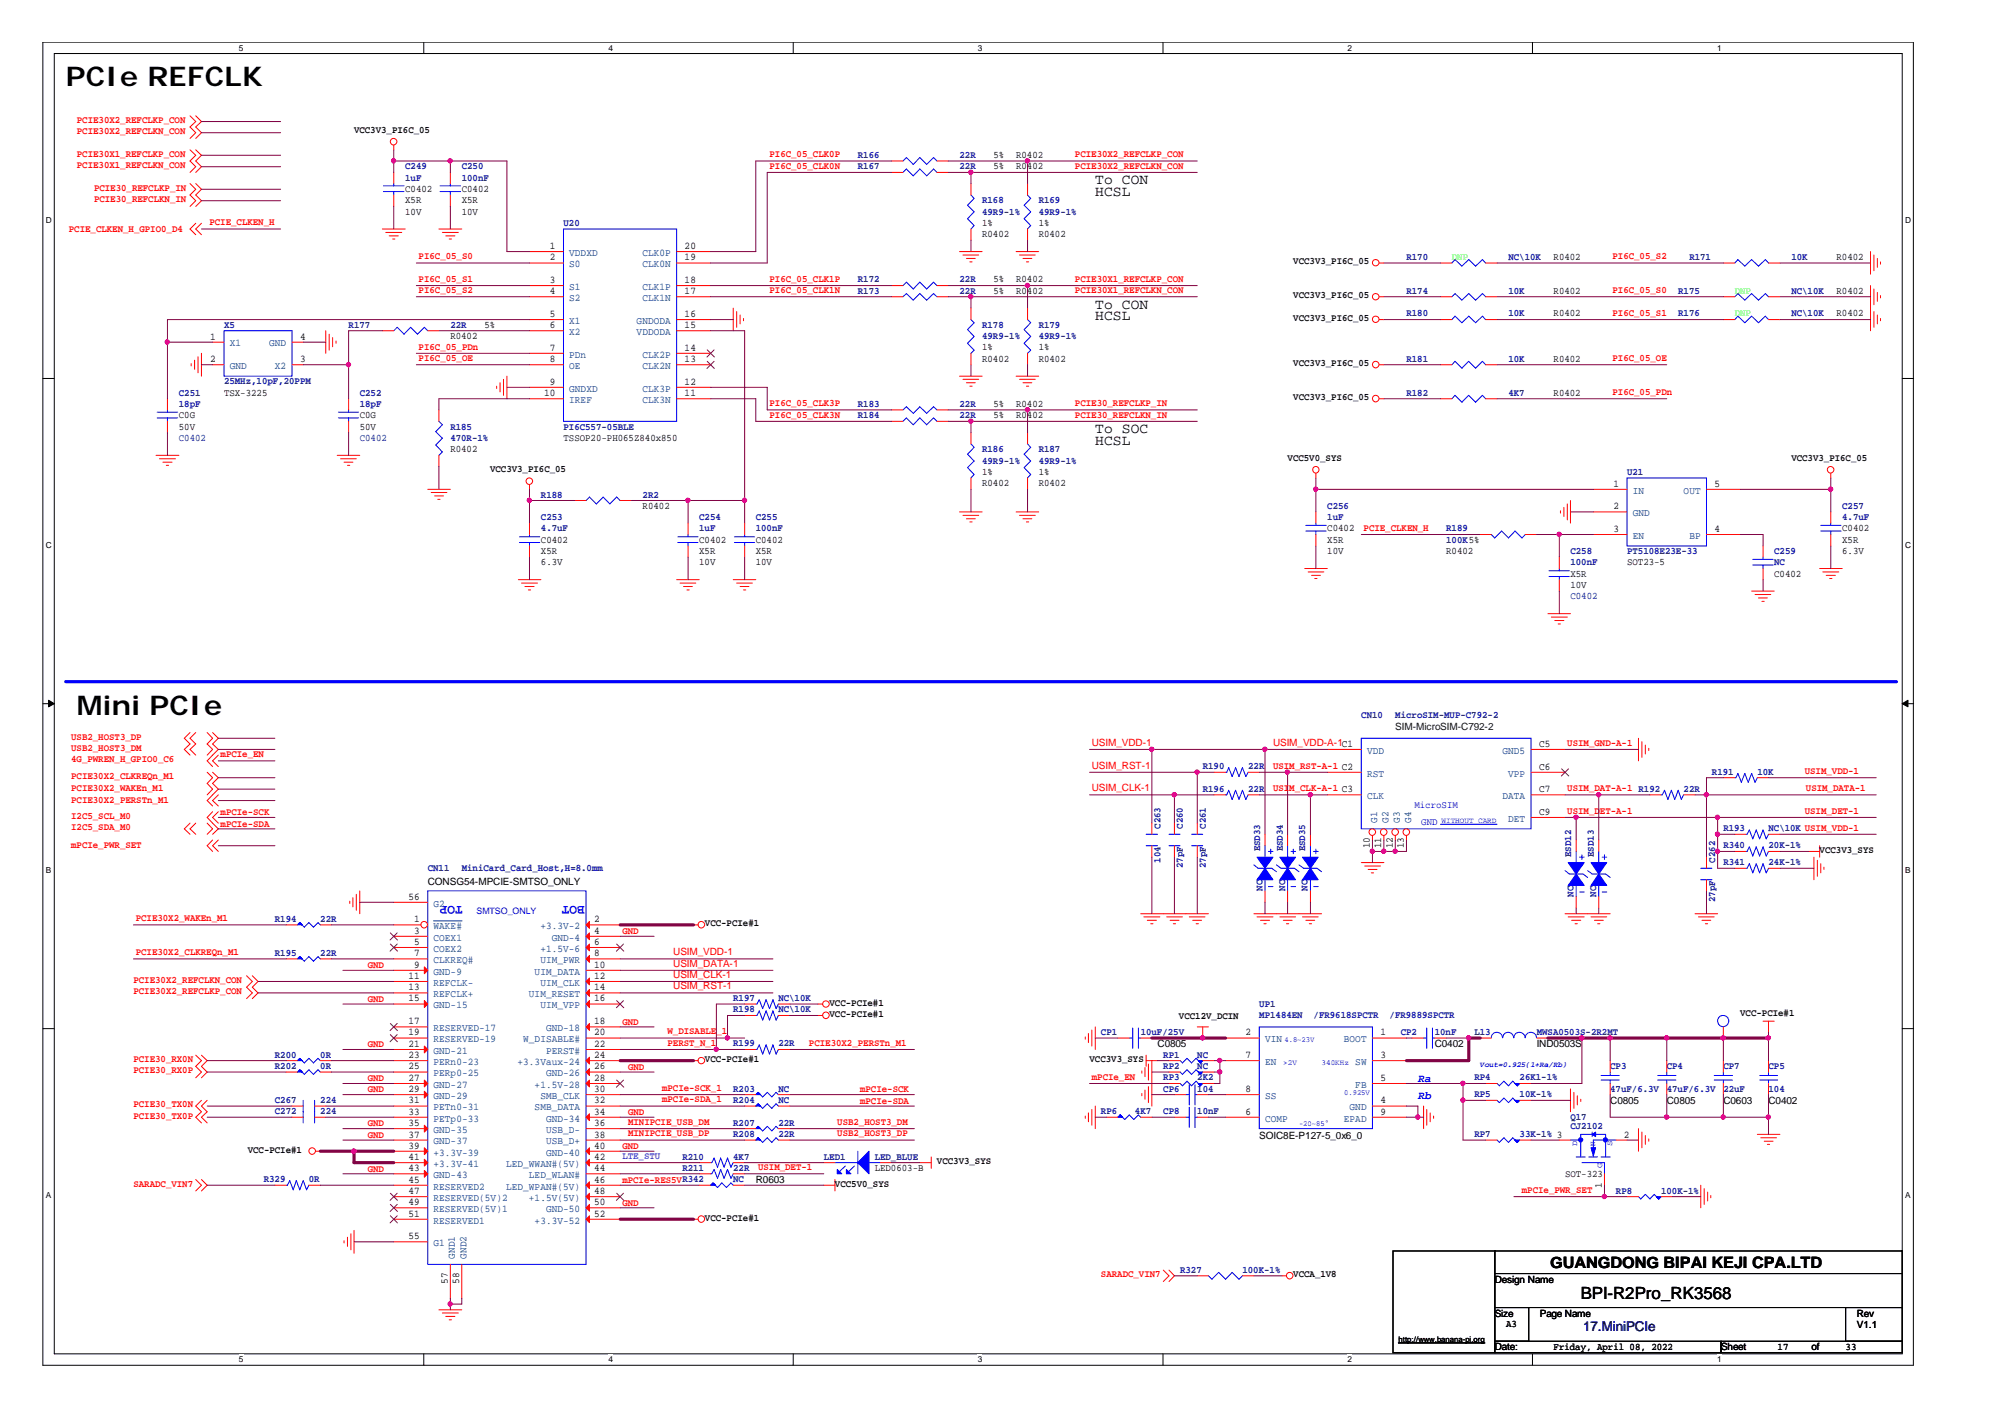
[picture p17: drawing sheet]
<svg xmlns="http://www.w3.org/2000/svg" width="297mm" height="210mm" viewBox="0 0 297 210" stroke-linecap="round" stroke-linejoin="round" font-family="sans-serif">
<defs><g id="words">
<g font-size="4">
<text x="9.7" y="12.8">PCIe REFCLK</text>
<text x="11.4" y="105.8">Mini PCIe</text>
</g>
<text font-size="2.5" x="234.2" y="192.4">BPI-R2Pro_RK3568</text>
<text font-size="2.3" x="229.7" y="187.8">GUANGDONG BIPAI KEJI CPA.LTD</text>
<g font-size="2.2">
<text x="162.3" y="29">HCSL</text>
<text x="162.3" y="27.3">To CON</text>
<text x="162.3" y="45.7">To CON</text>
<text x="162.3" y="47.4">HCSL</text>
<text x="162.3" y="65.9">HCSL</text>
<text x="162.3" y="64.2">To SOC</text>
</g>
<g font-size="2" fill="#00f">
<text x="68.6" y="134.2" transform="rotate(-180 68.6 134.2)">TOP</text>
<text x="86.7" y="134.2" transform="rotate(-180 86.7 134.2)">BOT</text>
</g>
<text font-size="2" fill="#000080" x="234.5" y="197.2">17.MiniPCIe</text>
<g font-size="1.7" fill="#00f">
<text x="210.1" y="160.2">Ra</text>
<text x="210.1" y="162.7">Rb</text>
</g>
<g font-size="1.5" fill="#f00">
<text x="11.4" y="23.3">PCIE30X1_REFCLKP_CON</text>
<text x="11.4" y="18.2">PCIE30X2_REFCLKP_CON</text>
<text x="11.4" y="19.9">PCIE30X2_REFCLKN_CON</text>
<text x="114" y="23.3">PI6C_05_CLK0P</text>
<text x="159.3" y="23.3">PCIE30X2_REFCLKP_CON</text>
<text x="11.4" y="24.9">PCIE30X1_REFCLKN_CON</text>
<text x="13.9" y="28.3">PCIE30_REFCLKP_IN</text>
<text x="13.9" y="29.9">PCIE30_REFCLKN_IN</text>
<text x="114" y="25">PI6C_05_CLK0N</text>
<text x="159.3" y="25">PCIE30X2_REFCLKN_CON</text>
<text x="10.2" y="34.3">PCIE_CLKEN_H_GPIO0_D4</text>
<text x="31" y="33.4">PCIE_CLKEN_H</text>
<text x="62" y="38.4">PI6C_05_S0</text>
<text x="62" y="41.8">PI6C_05_S1</text>
<text x="114" y="41.8">PI6C_05_CLK1P</text>
<text x="159.3" y="41.8">PCIE30X1_REFCLKP_CON</text>
<text x="238.9" y="38.4">PI6C_05_S2</text>
<text x="62" y="43.4">PI6C_05_S2</text>
<text x="114" y="43.4">PI6C_05_CLK1N</text>
<text x="159.3" y="43.4">PCIE30X1_REFCLKN_CON</text>
<text x="238.9" y="43.4">PI6C_05_S0</text>
<text x="238.9" y="46.8">PI6C_05_S1</text>
<text x="62" y="51.8">PI6C_05_PDn</text>
<text x="62" y="53.5">PI6C_05_OE</text>
<text x="238.9" y="53.5">PI6C_05_OE</text>
<text x="238.9" y="58.5">PI6C_05_PDn</text>
<text x="114" y="60.2">PI6C_05_CLK3P</text>
<text x="114" y="61.9">PI6C_05_CLK3N</text>
<text x="159.3" y="60.2">PCIE30_REFCLKP_IN</text>
<text x="159.3" y="61.9">PCIE30_REFCLKN_IN</text>
<text x="202" y="78.6">PCIE_CLKEN_H</text>
<text x="10.5" y="109.6">USB2_HOST3_DP</text>
<text x="10.5" y="111.3">USB2_HOST3_DM</text>
<text x="10.5" y="112.9">4G_PWREN_H_GPIO0_C6</text>
<text x="32.7" y="112.2">mPCIe_EN</text>
<text x="161.8" y="113.8">USIM_RST-1</text>
<text x="161.8" y="110.5">USIM_VDD-1</text>
<text x="188.6" y="110.5">USIM_VDD-A-1C1</text>
<text x="188.6" y="113.8">USIM_RST-A-1 C2</text>
<text x="232.2" y="110.5">USIM_GND-A-1</text>
<text x="10.5" y="115.5">PCIE30X2_CLKREQn_M1</text>
<text x="10.5" y="117.1">PCIE30X2_WAKEn_M1</text>
<text x="10.5" y="119">PCIE30X2_PERSTn_M1</text>
<text x="161.8" y="117.2">USIM_CLK-1</text>
<text x="188.6" y="117.2">USIM_CLK-A-1 C3</text>
<text x="232.2" y="117.2">USIM_DAT-A-1 R192</text>
<text x="267.4" y="114.7">USIM_VDD-1</text>
<text x="267.5" y="117.2">USIM_DATA-1</text>
<text x="10.5" y="123">I2C5_SDA_M0</text>
<text x="10.5" y="121.3">I2C5_SCL_M0</text>
<text x="10.5" y="125.7">mPCIe_PWR_SET</text>
<text x="32.7" y="120.7">mPCIe-SCK</text>
<text x="32.7" y="122.4">mPCIe-SDA</text>
<text x="232.2" y="120.5">USIM_DET-A-1</text>
<text x="267.4" y="120.5">USIM_DET-1</text>
<text x="20.1" y="136.5">PCIE30X2_WAKEn_M1</text>
<text x="20.1" y="141.5">PCIE30X2_CLKREQn_M1</text>
<text x="54.5" y="143.4">GND</text>
<text x="92.2" y="138.4">GND</text>
<text x="99.7" y="141.5">USIM_VDD-1</text>
<text x="99.7" y="143.2">USIM_DATA-1</text>
<text x="19.8" y="147.3">PCIE30X2_REFCLKP_CON</text>
<text x="19.8" y="145.6">PCIE30X2_REFCLKN_CON</text>
<text x="54.5" y="148.4">GND</text>
<text x="99.7" y="144.8">USIM_CLK-1</text>
<text x="99.7" y="146.5">USIM_RST-1</text>
<text x="54.5" y="155.1">GND</text>
<text x="92.2" y="151.8">GND</text>
<text x="98.9" y="153.2">W_DISABLE_1</text>
<text x="98.9" y="154.9">PERST_N_1</text>
<text x="119.8" y="154.9">PCIE30X2_PERSTn_M1</text>
<text x="19.8" y="159">PCIE30_RX0P</text>
<text x="19.8" y="157.4">PCIE30_RX0N</text>
<text x="54.5" y="160.2">GND</text>
<text x="54.5" y="161.8">GND</text>
<text x="93" y="158.5">GND</text>
<text x="98.1" y="161.6">mPCIe-SCK_1</text>
<text x="127.4" y="161.8">mPCIe-SCK</text>
<text x="161.8" y="159.9">mPCIe_EN</text>
<text x="19.8" y="165.7">PCIE30_TX0P</text>
<text x="19.8" y="164.1">PCIE30_TX0N</text>
<text x="54.5" y="166.8">GND</text>
<text x="93" y="165.2">GND</text>
<text x="93" y="166.6">MINIPCIE_USB_DM</text>
<text x="98.1" y="163.3">mPCIe-SDA_1</text>
<text x="124" y="166.6">USB2_HOST3_DM</text>
<text x="127.4" y="163.5">mPCIe-SDA</text>
<text x="54.5" y="168.5">GND</text>
<text x="54.5" y="173.5">GND</text>
<text x="92.2" y="170.2">GND</text>
<text x="93" y="168.3">MINIPCIE_USB_DP</text>
<text x="112.3" y="173.3">USIM_DET-1</text>
<text x="124" y="168.3">USB2_HOST3_DP</text>
<text x="19.8" y="175.8">SARADC_VIN7</text>
<text x="92.2" y="178.6">GND</text>
<text x="92.2" y="175.2">mPCIe-RES5VR342</text>
<text x="225.5" y="176.7">mPCIe_PWR_SET</text>
<text x="163.1" y="189.2">SARADC_VIN7</text>
</g>
<g font-size="1.5">
<text x="52.5" y="19.7">VCC3V3_PI6C_05</text>
<text x="147.2" y="23.4">5%</text>
<text x="150.5" y="23.4">R0402</text>
<text x="60" y="28.4">C0402</text>
<text x="68.4" y="28.4">C0402</text>
<text x="147.2" y="25.1">5%</text>
<text x="150.5" y="25.1">R0402</text>
<text x="60" y="30.1">X5R</text>
<text x="60" y="31.8">10V</text>
<text x="68.4" y="30.1">X5R</text>
<text x="68.4" y="31.8">10V</text>
<text x="145.5" y="35.2">R0402</text>
<text x="145.5" y="33.5">1%</text>
<text x="153.9" y="35.2">R0402</text>
<text x="153.9" y="33.5">1%</text>
<text x="81.4" y="36.9">1</text>
<text x="81.4" y="38.6">2</text>
<text x="81.4" y="41.9">3</text>
<text x="101.4" y="41.9">18</text>
<text x="101.4" y="38.6">19</text>
<text x="101.4" y="36.9">20</text>
<text x="147.2" y="41.8">5%</text>
<text x="150.5" y="41.8">R0402</text>
<text x="191.6" y="39.2">VCC3V3_PI6C_05</text>
<text x="230.2" y="38.5">R0402</text>
<text x="272.1" y="38.5">R0402</text>
<text x="81.4" y="43.6">4</text>
<text x="81.4" y="47">5</text>
<text x="101.4" y="47">16</text>
<text x="101.4" y="43.6">17</text>
<text x="147.2" y="43.5">5%</text>
<text x="150.5" y="43.5">R0402</text>
<text x="191.6" y="44.2">VCC3V3_PI6C_05</text>
<text x="191.6" y="47.6">VCC3V3_PI6C_05</text>
<text x="230.2" y="46.9">R0402</text>
<text x="230.2" y="43.5">R0402</text>
<text x="272.1" y="43.5">R0402</text>
<text x="272.1" y="46.9">R0402</text>
<text x="31.2" y="50.3">1</text>
<text x="31.2" y="53.7">2</text>
<text x="44.4" y="53.7">3</text>
<text x="44.4" y="50.3">4</text>
<text x="66.7" y="50.2">R0402</text>
<text x="71.8" y="48.6">5%</text>
<text x="81.4" y="48.6">6</text>
<text x="81.4" y="52">7</text>
<text x="81.4" y="53.7">8</text>
<text x="101.4" y="53.7">13</text>
<text x="101.4" y="52">14</text>
<text x="101.4" y="48.6">15</text>
<text x="145.5" y="53.6">R0402</text>
<text x="145.5" y="51.9">1%</text>
<text x="153.9" y="53.6">R0402</text>
<text x="153.9" y="51.9">1%</text>
<text x="230.2" y="53.6">R0402</text>
<text x="33.2" y="58.6">TSX-3225</text>
<text x="80.6" y="58.7">10</text>
<text x="81.4" y="57">9</text>
<text x="101.4" y="58.7">11</text>
<text x="101.4" y="57">12</text>
<text x="191.6" y="54.2">VCC3V3_PI6C_05</text>
<text x="191.6" y="59.3">VCC3V3_PI6C_05</text>
<text x="230.2" y="58.6">R0402</text>
<text x="26.5" y="61.9">C0G</text>
<text x="26.5" y="63.6">50V</text>
<text x="53.3" y="61.9">C0G</text>
<text x="53.3" y="63.6">50V</text>
<text x="83.5" y="65.3">TSSOP20-PH065Z840x850</text>
<text x="147.2" y="61.9">5%</text>
<text x="147.2" y="60.3">5%</text>
<text x="150.5" y="61.9">R0402</text>
<text x="150.5" y="60.3">R0402</text>
<text x="66.7" y="67">R0402</text>
<text x="72.6" y="70">VCC3V3_PI6C_05</text>
<text x="145.5" y="70.3">1%</text>
<text x="153.9" y="70.3">1%</text>
<text x="190.8" y="68.3">VCC5V0_SYS</text>
<text x="265.4" y="68.3">VCC3V3_PI6C_05</text>
<text x="95.2" y="75.4">R0402</text>
<text x="145.5" y="72">R0402</text>
<text x="153.9" y="72">R0402</text>
<text x="239" y="72.1">1</text>
<text x="239" y="75.5">2</text>
<text x="254" y="72.1">5</text>
<text x="80.1" y="80.4">C0402</text>
<text x="80.1" y="82.1">X5R</text>
<text x="80.1" y="83.7">6.3V</text>
<text x="103.6" y="80.4">C0402</text>
<text x="103.6" y="82.1">X5R</text>
<text x="103.6" y="83.7">10V</text>
<text x="112" y="80.4">C0402</text>
<text x="112" y="82.1">X5R</text>
<text x="112" y="83.7">10V</text>
<text x="196.6" y="78.7">C0402</text>
<text x="196.6" y="80.4">X5R</text>
<text x="196.6" y="82.1">10V</text>
<text x="214.2" y="82.1">R0402</text>
<text x="239" y="78.8">3</text>
<text x="241" y="83.7">SOT23-5</text>
<text x="254" y="78.8">4</text>
<text x="272.9" y="78.7">C0402</text>
<text x="272.9" y="80.4">X5R</text>
<text x="272.9" y="82.1">6.3V</text>
<text x="232.7" y="85.4">X5R</text>
<text x="232.7" y="87.1">10V</text>
<text x="262.8" y="85.4">C0402</text>
<text x="228" y="110.6">C5</text>
<text x="228" y="114">C6</text>
<text x="228" y="117.4">C7</text>
<text x="202.9" y="125.7" transform="rotate(-90 202.9 125.7)">10</text>
<text x="204.6" y="125.7" transform="rotate(-90 204.6 125.7)">11</text>
<text x="206.3" y="125.7" transform="rotate(-90 206.3 125.7)">12</text>
<text x="208" y="125.7" transform="rotate(-90 208 125.7)">13</text>
<text x="228" y="120.7">C9</text>
<text x="63.4" y="131.2">CONSG54-MPCIE-SMTSO_ONLY</text>
<text x="269.6" y="126.3">VCC3V3_SYS</text>
<text x="60.5" y="133.3">56</text>
<text x="61.3" y="136.6">1</text>
<text x="88" y="136.6">2</text>
<text x="104.4" y="137.2">VCC-PCIe#1</text>
<text x="61.3" y="143.4">9</text>
<text x="61.3" y="141.7">7</text>
<text x="61.3" y="138.3">3</text>
<text x="61.3" y="140">5</text>
<text x="88" y="140">6</text>
<text x="88" y="141.7">8</text>
<text x="88" y="138.3">4</text>
<text x="88" y="143.4">10</text>
<text x="60.5" y="145">11</text>
<text x="60.5" y="148.4">15</text>
<text x="60.5" y="146.7">13</text>
<text x="88" y="145">12</text>
<text x="88" y="146.7">14</text>
<text x="88" y="148.4">16</text>
<text x="122.9" y="149">VCC-PCIe#1</text>
<text x="60.5" y="151.7">17</text>
<text x="60.5" y="153.4">19</text>
<text x="60.5" y="155.1">21</text>
<text x="88" y="153.4">20</text>
<text x="88" y="151.7">18</text>
<text x="88" y="155.1">22</text>
<text x="122.9" y="150.6">VCC-PCIe#1</text>
<text x="171.5" y="155.1">C0805</text>
<text x="174.7" y="151">VCC12V_DCIN</text>
<text x="184.5" y="153.4">2</text>
<text x="204.5" y="153.4">1</text>
<text x="212.6" y="155.1">C0402</text>
<text x="227.7" y="155.1">IND0503S</text>
<text x="257.8" y="150.5">VCC-PCIe#1</text>
<text x="60.5" y="156.7">23</text>
<text x="60.5" y="160.1">27</text>
<text x="60.5" y="161.8">29</text>
<text x="60.5" y="158.4">25</text>
<text x="88" y="160.1">28</text>
<text x="88" y="156.7">24</text>
<text x="88" y="161.8">30</text>
<text x="88" y="158.4">26</text>
<text x="104.4" y="157.4">VCC-PCIe#1</text>
<text x="161.4" y="157.4">VCC3V3_SYS</text>
<text x="184.5" y="156.7">7</text>
<text x="184.5" y="161.8">8</text>
<text x="204.5" y="156.7">3</text>
<text x="204.5" y="160.1">5</text>
<text x="60.5" y="166.8">35</text>
<text x="60.5" y="163.5">31</text>
<text x="60.5" y="165.1">33</text>
<text x="88" y="166.8">36</text>
<text x="88" y="163.5">32</text>
<text x="88" y="165.1">34</text>
<text x="184.5" y="165.1">6</text>
<text x="204.5" y="163.5">4</text>
<text x="204.5" y="165.1">9</text>
<text x="238.5" y="163.5">C0805</text>
<text x="246.9" y="163.5">C0805</text>
<text x="255.3" y="163.5">C0603</text>
<text x="262" y="163.5">C0402</text>
<text x="36.7" y="170.7">VCC-PCIe#1</text>
<text x="60.5" y="168.5">37</text>
<text x="60.5" y="170.2">39</text>
<text x="60.5" y="171.8">41</text>
<text x="60.5" y="173.5">43</text>
<text x="88" y="171.8">42</text>
<text x="88" y="170.2">40</text>
<text x="88" y="168.5">38</text>
<text x="88" y="173.5">44</text>
<text x="129.6" y="173.5">LED0603-B</text>
<text x="138.8" y="172.4">VCC3V3_SYS</text>
<text x="186.6" y="168.7">SOIC8E-P127-5_0x6_0</text>
<text x="240.6" y="168.5">2</text>
<text x="60.5" y="175.2">45</text>
<text x="60.5" y="176.9">47</text>
<text x="60.5" y="178.5">49</text>
<text x="88" y="176.9">48</text>
<text x="88" y="178.5">50</text>
<text x="88" y="175.2">46</text>
<text x="112" y="175.2">R0603</text>
<text x="123.7" y="175.8">VCC5V0_SYS</text>
<text x="231.9" y="174.3">SOT-323</text>
<text x="237.3" y="175.9" transform="rotate(-90 237.3 175.9)">1</text>
<text x="60.5" y="180.2">51</text>
<text x="60.5" y="183.6">55</text>
<text x="88" y="180.2">52</text>
<text x="104.4" y="180.8">VCC-PCIe#1</text>
<text x="66.3" y="190.2" transform="rotate(-90 66.3 190.2)">57</text>
<text x="68" y="190.2" transform="rotate(-90 68 190.2)">58</text>
<text x="191.6" y="189.2">VCCA_1V8</text>
<text x="221.4" y="190">Design Name</text>
<text x="221.4" y="195">Size</text>
<text x="223.1" y="196.6">A3</text>
<text x="228.1" y="195">Page Name</text>
<text x="275.1" y="195">Rev</text>
<text x="275.1" y="196.7">V1.1</text>
<text x="221.4" y="200">Date:</text>
<text x="230.2" y="199.9">Friday, April 08, 2022</text>
<text x="255" y="200">Sheet</text>
<text x="263.4" y="199.9">17</text>
<text x="268.4" y="200">of</text>
<text x="273.4" y="199.9">33</text>
</g>
<g font-size="1.5" fill="#000080">
<text x="127.1" y="23.4">R166</text>
<text x="142.2" y="23.4">22R</text>
<text x="60" y="25.1">C249</text>
<text x="60" y="26.8">1uF</text>
<text x="68.4" y="25.1">C250</text>
<text x="68.4" y="26.8">100nF</text>
<text x="127.1" y="25.1">R167</text>
<text x="142.2" y="25.1">22R</text>
<text x="83.5" y="33.5">U20</text>
<text x="145.5" y="30.1">R168</text>
<text x="145.5" y="31.8">49R9-1%</text>
<text x="153.9" y="30.1">R169</text>
<text x="153.9" y="31.8">49R9-1%</text>
<text x="127.1" y="41.8">R172</text>
<text x="142.2" y="41.8">22R</text>
<text x="208.4" y="38.5">R170</text>
<text x="223.5" y="38.5">NC\10K</text>
<text x="250.3" y="38.5">R171</text>
<text x="265.4" y="38.5">10K</text>
<text x="127.1" y="43.5">R173</text>
<text x="142.2" y="43.5">22R</text>
<text x="208.4" y="46.9">R180</text>
<text x="208.4" y="43.5">R174</text>
<text x="223.5" y="46.9">10K</text>
<text x="223.5" y="43.5">10K</text>
<text x="248.6" y="43.5">R175</text>
<text x="248.6" y="46.9">R176</text>
<text x="265.4" y="43.5">NC\10K</text>
<text x="265.4" y="46.9">NC\10K</text>
<text x="33.2" y="48.6">X5</text>
<text x="51.6" y="48.6">R177</text>
<text x="66.7" y="48.6">22R</text>
<text x="145.5" y="48.6">R178</text>
<text x="145.5" y="50.2">49R9-1%</text>
<text x="153.9" y="48.6">R179</text>
<text x="153.9" y="50.2">49R9-1%</text>
<text x="208.4" y="53.6">R181</text>
<text x="223.5" y="53.6">10K</text>
<text x="26.5" y="58.6">C251</text>
<text x="33.2" y="57">25MHz,10pF,20PPM</text>
<text x="53.3" y="58.6">C252</text>
<text x="208.4" y="58.6">R182</text>
<text x="223.5" y="58.6">4K7</text>
<text x="26.5" y="60.3">18pF</text>
<text x="26.5" y="65.3">C0402</text>
<text x="53.3" y="60.3">18pF</text>
<text x="53.3" y="65.3">C0402</text>
<text x="66.7" y="63.6">R185</text>
<text x="66.7" y="65.3">470R-1%</text>
<text x="83.5" y="63.6">PI6C557-05BLE</text>
<text x="127.1" y="61.9">R184</text>
<text x="127.1" y="60.3">R183</text>
<text x="142.2" y="61.9">22R</text>
<text x="142.2" y="60.3">22R</text>
<text x="145.5" y="67">R186</text>
<text x="145.5" y="68.7">49R9-1%</text>
<text x="153.9" y="67">R187</text>
<text x="153.9" y="68.7">49R9-1%</text>
<text x="241" y="70.3">U21</text>
<text x="80.1" y="77.1">C253</text>
<text x="80.1" y="73.7">R188</text>
<text x="95.2" y="73.7">2R2</text>
<text x="103.6" y="77.1">C254</text>
<text x="112" y="77.1">C255</text>
<text x="196.6" y="75.4">C256</text>
<text x="196.6" y="77.1">1uF</text>
<text x="272.9" y="75.4">C257</text>
<text x="272.9" y="77.1">4.7uF</text>
<text x="80.1" y="78.7">4.7uF</text>
<text x="103.6" y="78.7">1uF</text>
<text x="112" y="78.7">100nF</text>
<text x="214.2" y="78.7">R189</text>
<text x="214.2" y="80.4">100K5%</text>
<text x="232.7" y="82.1">C258</text>
<text x="232.7" y="83.7">100nF</text>
<text x="241" y="82.1">PT5108E23E-33</text>
<text x="262.8" y="82.1">C259</text>
<text x="262.8" y="83.7">NC</text>
<text x="232.7" y="88.8">C0402</text>
<text x="201.7" y="106.4">CN10</text>
<text x="206.7" y="106.4">MicroSIM-MUP-C792-2</text>
<text x="178.2" y="113.9">R190</text>
<text x="184.9" y="113.9">22R</text>
<text x="178.2" y="117.3">R196</text>
<text x="184.9" y="117.3">22R</text>
<text x="249.4" y="117.3">22R</text>
<text x="253.6" y="114.8">R191</text>
<text x="260.3" y="114.8">10K</text>
<text x="171.9" y="122.8" transform="rotate(-90 171.9 122.8)">C263</text>
<text x="175.3" y="122.8" transform="rotate(-90 175.3 122.8)">C260</text>
<text x="178.6" y="122.8" transform="rotate(-90 178.6 122.8)">C261</text>
<text x="255.3" y="123.2">R193</text>
<text x="255.3" y="125.7">R340</text>
<text x="262" y="123.2">NC\10K USIM_VDD-1</text>
<text x="262" y="125.7">20K-1%</text>
<text x="63.4" y="129">CN11</text>
<text x="68.4" y="129">MiniCard_Card_Host,H=8.0mm</text>
<text x="171.9" y="127.8" transform="rotate(-90 171.9 127.8)">104</text>
<text x="175.3" y="128.6" transform="rotate(-90 175.3 128.6)">27pF</text>
<text x="178.6" y="128.6" transform="rotate(-90 178.6 128.6)">27pF</text>
<text x="186.7" y="126.1" transform="rotate(-90 186.7 126.1)">ESD33</text>
<text x="187" y="132" transform="rotate(-90 187 132)">NC</text>
<text x="190" y="126.1" transform="rotate(-90 190 126.1)">ESD34</text>
<text x="190.4" y="132" transform="rotate(-90 190.4 132)">NC</text>
<text x="193.4" y="126.1" transform="rotate(-90 193.4 126.1)">ESD35</text>
<text x="193.7" y="132" transform="rotate(-90 193.7 132)">NC</text>
<text x="232.8" y="127" transform="rotate(-90 232.8 127)">ESD12</text>
<text x="236.1" y="127" transform="rotate(-90 236.1 127)">ESD13</text>
<text x="254.1" y="127.8" transform="rotate(-90 254.1 127.8)">C262</text>
<text x="255.3" y="128.2">R341</text>
<text x="262" y="128.2">24K-1%</text>
<text x="40.7" y="136.6">R194</text>
<text x="47.5" y="136.6">22R</text>
<text x="233.1" y="132.8" transform="rotate(-90 233.1 132.8)">NC</text>
<text x="236.5" y="132.8" transform="rotate(-90 236.5 132.8)">NC</text>
<text x="254.1" y="133.7" transform="rotate(-90 254.1 133.7)">27pF</text>
<text x="40.7" y="141.6">R195</text>
<text x="47.5" y="141.6">22R</text>
<text x="108.6" y="148.3">R197</text>
<text x="108.6" y="150">R198</text>
<text x="115.3" y="148.3">NC\10K</text>
<text x="115.3" y="150">NC\10K</text>
<text x="186.6" y="149.2">UP1</text>
<text x="108.6" y="155">R199</text>
<text x="115.3" y="155">22R</text>
<text x="163.1" y="153.3">CP1</text>
<text x="169" y="153.3">10uF/25V</text>
<text x="186.6" y="150.8">MP1484EN</text>
<text x="194.6" y="150.8">/FR9618SPCTR</text>
<text x="205.9" y="150.8">/FR9889SPCTR</text>
<text x="207.5" y="153.3">CP2</text>
<text x="212.6" y="153.3">10nF</text>
<text x="218.4" y="153.3">L13</text>
<text x="227.7" y="153.3">MWSA0503S-2R2MT</text>
<text x="40.7" y="156.7">R200</text>
<text x="40.7" y="158.3">R202</text>
<text x="47.5" y="156.7">0R</text>
<text x="47.5" y="158.3">0R</text>
<text x="108.6" y="161.7">R203</text>
<text x="115.3" y="161.7">NC</text>
<text x="172.3" y="158.3">RP2</text>
<text x="172.3" y="161.7">CP6</text>
<text x="172.3" y="156.7">RP1</text>
<text x="172.3" y="160">RP3</text>
<text x="177.4" y="158.3">NC</text>
<text x="177.4" y="161.7">104</text>
<text x="177.4" y="156.7">NC</text>
<text x="177.4" y="160">2K2</text>
<text x="218.4" y="160">RP4</text>
<text x="225.1" y="160">26K1-1%</text>
<text x="238.5" y="158.3">CP3</text>
<text x="238.5" y="161.7">47uF/6.3V</text>
<text x="246.9" y="158.3">CP4</text>
<text x="246.9" y="161.7">47uF/6.3V</text>
<text x="255.3" y="158.3">CP7</text>
<text x="255.3" y="161.7">22uF</text>
<text x="262" y="158.3">CP5</text>
<text x="262" y="161.7">104</text>
<text x="40.7" y="165.1">C272</text>
<text x="40.7" y="163.4">C267</text>
<text x="47.5" y="165.1">224</text>
<text x="47.5" y="163.4">224</text>
<text x="108.6" y="166.7">R207</text>
<text x="108.6" y="163.4">R204</text>
<text x="115.3" y="166.7">22R</text>
<text x="115.3" y="163.4">NC</text>
<text x="163.1" y="165.1">RP6</text>
<text x="168.1" y="165.1">4K7</text>
<text x="172.3" y="165.1">CP8</text>
<text x="177.4" y="165.1">10nF</text>
<text x="218.4" y="162.5">RP5</text>
<text x="225.1" y="162.5">10K-1%</text>
<text x="232.7" y="165.9">Q17</text>
<text x="232.7" y="167.2">CJ2102</text>
<text x="101.1" y="171.8">R210</text>
<text x="101.1" y="173.5">R211</text>
<text x="108.6" y="168.4">R208</text>
<text x="108.6" y="171.8">4K7</text>
<text x="108.6" y="173.5">22R</text>
<text x="115.3" y="168.4">22R</text>
<text x="122" y="171.8">LED1</text>
<text x="129.6" y="171.8">LED_BLUE</text>
<text x="218.4" y="168.4">RP7</text>
<text x="225.1" y="168.4">33K-1% 3</text>
<text x="39.1" y="175.1">R329</text>
<text x="45.8" y="175.1">0R</text>
<text x="108.6" y="175.1">NC</text>
<text x="239.4" y="176.8">RP8</text>
<text x="246.1" y="176.8">100K-1%</text>
<text x="174.8" y="188.5">R327</text>
<text x="184.1" y="188.5">100K-1%</text>
</g>
<g font-size="1.5" fill="#004080">
<text x="84.3" y="37.9">VDDXD</text>
<text x="84.3" y="39.6">S0</text>
<text x="95.2" y="39.6">CLK0N</text>
<text x="95.2" y="37.9">CLK0P</text>
<text x="84.3" y="42.9">S1</text>
<text x="84.3" y="44.6">S2</text>
<text x="84.3" y="48">X1</text>
<text x="94.3" y="48">GNDODA</text>
<text x="95.2" y="44.6">CLK1N</text>
<text x="95.2" y="42.9">CLK1P</text>
<text x="34" y="51.3">X1</text>
<text x="39.9" y="51.3">GND</text>
<text x="84.3" y="49.6">X2</text>
<text x="84.3" y="53">PDn</text>
<text x="94.3" y="49.6">VDDODA</text>
<text x="95.2" y="53">CLK2P</text>
<text x="34" y="54.7">GND</text>
<text x="40.7" y="54.7">X2</text>
<text x="84.3" y="54.7">OE</text>
<text x="84.3" y="58">GNDXD</text>
<text x="84.3" y="59.7">IREF</text>
<text x="95.2" y="59.7">CLK3N</text>
<text x="95.2" y="58">CLK3P</text>
<text x="95.2" y="54.7">CLK2N</text>
<text x="241.9" y="73.1">IN</text>
<text x="241.9" y="76.5">GND</text>
<text x="249.4" y="73.1">OUT</text>
<text x="241.9" y="79.8">EN</text>
<text x="250.3" y="79.8">BP</text>
<text x="202.5" y="111.6">VDD</text>
<text x="222.6" y="111.6">GND5</text>
<text x="202.5" y="115">RST</text>
<text x="202.5" y="118.4">CLK</text>
<text x="222.6" y="118.4">DATA</text>
<text x="223.4" y="115">VPP</text>
<text x="204" y="121.9" transform="rotate(-90 204 121.9)">G1</text>
<text x="205.7" y="121.9" transform="rotate(-90 205.7 121.9)">G2</text>
<text x="207.4" y="121.9" transform="rotate(-90 207.4 121.9)">G3</text>
<text x="209" y="121.9" transform="rotate(-90 209 121.9)">G4</text>
<text x="223.4" y="121.7">DET</text>
<text x="64.2" y="137.6">WAKE#</text>
<text x="64.2" y="134.3">G2</text>
<text x="80.1" y="137.6">+3.3V-2</text>
<text x="64.2" y="142.7">CLKREQ#</text>
<text x="64.2" y="139.3">COEX1</text>
<text x="64.2" y="141">COEX2</text>
<text x="80.1" y="141">+1.5V-6</text>
<text x="80.1" y="142.7">UIM_PWR</text>
<text x="81.7" y="139.3">GND-4</text>
<text x="64.2" y="146">REFCLK-</text>
<text x="64.2" y="144.4">GND-9</text>
<text x="64.2" y="149.4">GND-15</text>
<text x="64.2" y="147.7">REFCLK+</text>
<text x="78.4" y="147.7">UIM_RESET</text>
<text x="79.2" y="144.4">UIM_DATA</text>
<text x="80.1" y="146">UIM_CLK</text>
<text x="80.1" y="149.4">UIM_VPP</text>
<text x="64.2" y="152.8">RESERVED-17</text>
<text x="64.2" y="154.4">RESERVED-19</text>
<text x="77.5" y="154.4">W_DISABLE#</text>
<text x="80.9" y="152.8">GND-18</text>
<text x="187.4" y="154.4">VIN</text>
<text x="199.1" y="154.4">BOOT</text>
<text x="64.2" y="156.1">GND-21</text>
<text x="64.2" y="157.7">PERn0-23</text>
<text x="64.2" y="161.1">GND-27</text>
<text x="64.2" y="159.4">PERp0-25</text>
<text x="76.7" y="157.7">+3.3Vaux-24</text>
<text x="79.2" y="161.1">+1.5V-28</text>
<text x="80.9" y="156.1">PERST#</text>
<text x="80.9" y="159.4">GND-26</text>
<text x="187.4" y="157.7">EN</text>
<text x="200.8" y="157.7">SW</text>
<text x="200.8" y="161.1">FB</text>
<text x="64.2" y="162.8">GND-29</text>
<text x="64.2" y="167.8">GND-35</text>
<text x="64.2" y="164.5">PETn0-31</text>
<text x="64.2" y="166.1">PETp0-33</text>
<text x="79.2" y="164.5">SMB_DATA</text>
<text x="80.1" y="162.8">SMB_CLK</text>
<text x="80.9" y="167.8">USB_D-</text>
<text x="80.9" y="166.1">GND-34</text>
<text x="187.4" y="166.1">COMP</text>
<text x="187.4" y="162.8">SS</text>
<text x="199.1" y="166.1">EPAD</text>
<text x="199.9" y="164.5">GND</text>
<text x="64.2" y="169.5">GND-37</text>
<text x="64.2" y="171.2">+3.3V-39</text>
<text x="64.2" y="172.9">+3.3V-41</text>
<text x="75" y="172.9">LED_WWAN#(5V)</text>
<text x="80.9" y="171.2">GND-40</text>
<text x="80.9" y="169.5">USB_D+</text>
<text x="64.2" y="174.5">GND-43</text>
<text x="64.2" y="176.2">RESERVED2</text>
<text x="64.2" y="177.9">RESERVED(5V)2</text>
<text x="64.2" y="179.5">RESERVED(5V)1</text>
<text x="75" y="176.2">LED_WPAN#(5V)</text>
<text x="78.4" y="177.9">+1.5V(5V)</text>
<text x="78.4" y="174.5">LED_WLAN#</text>
<text x="80.9" y="179.5">GND-50</text>
<text x="64.2" y="181.2">RESERVED1</text>
<text x="64.2" y="184.6">G1</text>
<text x="79.2" y="181.2">+3.3V-52</text>
<text x="67.4" y="186.5" transform="rotate(-90 67.4 186.5)">GND1</text>
<text x="69.1" y="186.5" transform="rotate(-90 69.1 186.5)">GND2</text>
</g>
<g font-size="1.5" fill="#0f0">
<text x="215.1" y="38.5">DNP</text>
<text x="257" y="43.5">DNP</text>
<text x="257" y="46.9">DNP</text>
</g>
<text font-size="1.5" fill="#004000" x="206.7" y="108.2">SIM-MicroSIM-C792-2</text>
<g font-size="1.5" fill="#00f">
<text x="209.5" y="119.6">MicroSIM</text>
<text x="210.6" y="122.1">GND</text>
</g>
<text font-size="1.5" fill="#8000ff" x="92.2" y="171.7">LTE_STU</text>
<text font-size="1.3" fill="#00f" x="70.6" y="135.4">SMTSO_ONLY</text>
<g font-size="1.2">
<text x="35.4" y="7.5">5</text>
<text x="90.1" y="7.5">4</text>
<text x="144.9" y="7.5">3</text>
<text x="199.6" y="7.5">2</text>
<text x="254.4" y="7.5">1</text>
<text x="6.8" y="33.1">D</text>
<text x="282.2" y="33.1">D</text>
<text x="6.8" y="81.2">C</text>
<text x="282.2" y="81.2">C</text>
<text x="6.8" y="129.4">B</text>
<text x="282.2" y="129.4">B</text>
<text x="6.8" y="177.5">A</text>
<text x="282.2" y="177.5">A</text>
<text x="35.4" y="201.8">5</text>
<text x="90.1" y="201.8">4</text>
<text x="144.9" y="201.8">3</text>
<text x="199.6" y="201.8">2</text>
<text x="254.4" y="201.8">1</text>
</g>
<g font-size="1.1" fill="#00f">
<text x="213.6" y="121.9">WITHOUT CARD</text>
<text x="190.3" y="154.4">4.8~23V</text>
<text x="190.1" y="157.7">&gt;2V</text>
<text x="195.8" y="157.7">340KHz</text>
<text x="219.3" y="158.1">Vout=0.925(1+Ra/Rb)</text>
<text x="192.4" y="166.8">-20~85°</text>
<text x="199.1" y="162.3">0.925V</text>
<text x="233.6" y="169.7" transform="rotate(-90 233.6 169.7)">D</text>
<text x="236.3" y="169.7" transform="rotate(-90 236.3 169.7)">N</text>
<text x="237.4" y="173.1" transform="rotate(-90 237.4 173.1)">G</text>
<text x="238.8" y="169.7" transform="rotate(-90 238.8 169.7)">S</text>
</g>
<text font-size="1.1" x="207.2" y="198.8">http://www.banana-pi.org</text>
</g></defs>
<path d="M6.3 6.2h277.2v196h-277.2zM8 7.9h273.8v192.6h-273.8z" fill="none" stroke="#000" stroke-width=".15"/>
<g fill="#fff">
<path d="M35.4 6.4h.6v1.4h-.6z"/>
<path d="M35.4 200.7h.6v1.4h-.6z"/>
</g>
<path d="M62.8 6.2v1.7M62.8 200.5v1.7" fill="none" stroke="#000" stroke-width=".15"/>
<g fill="#fff">
<path d="M90.1 6.4h.7v1.4h-.7z"/>
<path d="M90.1 200.7h.7v1.4h-.7z"/>
</g>
<path d="M117.5 6.2v1.7M117.5 200.5v1.7" fill="none" stroke="#000" stroke-width=".15"/>
<g fill="#fff">
<path d="M144.9 6.4h.6v1.4h-.6z"/>
<path d="M144.9 200.7h.6v1.4h-.6z"/>
</g>
<path d="M172.3 6.2v1.7M172.3 200.5v1.7" fill="none" stroke="#000" stroke-width=".15"/>
<g fill="#fff">
<path d="M199.6 6.4h.7v1.4h-.7z"/>
<path d="M199.6 200.7h.7v1.4h-.7z"/>
</g>
<path d="M227 6.2v1.7M227 200.5v1.7" fill="none" stroke="#000" stroke-width=".15"/>
<g fill="#fff">
<path d="M254.4 6.4h.6v1.4h-.6z"/>
<path d="M254.4 200.7h.6v1.4h-.6z"/>
<path d="M6.8 31.9h.8v1.4h-.8z"/>
<path d="M282.2 31.9h.9v1.4h-.9z"/>
<path d="M6.8 80.1h.8v1.4h-.8z"/>
<path d="M282.2 80.1h.9v1.4h-.9z"/>
</g>
<path d="M6.3 56.1h1.7M281.8 56.1h1.7" fill="none" stroke="#000" stroke-width=".15"/>
<g fill="#fff">
<path d="M6.8 128.2h.7v1.4h-.7z"/>
<path d="M282.2 128.2h.8v1.4h-.8z"/>
</g>
<path d="M6.3 104.2h1.7M281.8 104.2h1.7" fill="none" stroke="#000" stroke-width=".15"/>
<g fill="#000" stroke="#000" stroke-width=".15">
<path d="M7.2 103.7l.8 .5-.8 .5z" fill-rule="evenodd"/>
<path d="M281.8 104.2l.9-.5v1z" fill-rule="evenodd"/>
</g>
<g fill="#fff">
<path d="M6.8 176.4h.7v1.4h-.7z"/>
<path d="M282.2 176.4h.8v1.4h-.8z"/>
</g>
<path d="M6.3 152.4h1.7M281.8 152.4h1.7M206.4 185.3h15v15.1h-15zM221.4 185.3h60.4v3.4h-60.4zM221.4 188.7h60.4v5h-60.4zM221.4 193.7h5.1v5h-5.1zM221.4 198.7h33.6v1.7h-33.6zM255 198.7h26.8v1.7h-26.8zM273.4 193.7h8.4v5h-8.4z" fill="none" stroke="#000" stroke-width=".15"/>
<path d="M9.7 101h271.3" fill="none" stroke="#00f" stroke-width=".47"/>
<g fill="none" stroke="#f00" stroke-width=".15">
<path d="M28.2 17.2l.8 .8-.8 .8 .8 .9-.8 .8M29 17.2l.8 .8-.8 .8 .8 .9-.8 .8M28.2 22.2l.8 .8-.8 .8 .8 .9-.8 .8M28.2 27.2l.8 .8-.8 .9 .8 .8-.8 .9M29 22.2l.8 .8-.8 .8 .8 .9-.8 .8M29 27.2l.8 .8-.8 .9 .8 .8-.8 .9M29 33.1l-.8 .8 .8 .9M29.8 33.1l-.8 .8 .8 .9M56.6 33.9h3.4M57.1 34.4h2.4M57.7 34.9h1.3M58.2 35.4h.3"/>
<path d="M58.3 21.5v.7M65 33.9h3.4M65.5 34.4h2.4M66 34.9h1.4M66.5 35.4h.4M142.2 37.3h3.3M142.7 37.8h2.3M143.2 38.3h1.3M143.7 38.8h.3M150.5 37.3h3.4M151 37.8h2.4M151.6 38.3h1.3"/>
<path d="M152.1 38.8h.3M204.3 39h.7M213.4 39h1.7M220.1 39h1.7M277.1 37.3v3.3M277.6 37.8v2.3M278.1 38.3v1.3M278.6 38.8v.3M24.8 59.1v1.6M28.3 53.9v.3M28.8 53.4v1.3M29.3 52.8v2.4"/>
<path d="M29.8 52.3v3.4M48.3 49v3.3M48.8 49.5v2.4M49.3 50v1.4M49.8 50.5v.4M73.6 57.2v.3M74.1 56.7v1.4M74.6 56.2v2.4M75.1 55.7v3.4M108.6 45.6v3.4M109.1 46.2v2.3M109.6 46.7v1.3"/>
<path d="M110.2 47.2v.3M142.2 55.7h3.3M142.7 56.2h2.3M143.2 56.7h1.3M143.7 57.2h.3M150.5 55.7h3.4M151 56.2h2.4M151.6 56.7h1.3M152.1 57.2h.3M204.3 44h.7M204.3 47.3h.7M204.3 54h.7"/>
<path d="M204.3 59.1h.7M277.1 42.3v6.7M277.6 42.8v2.3M277.6 46.2v2.3M278.1 43.3v1.3M278.1 46.7v1.3M278.6 43.8v.3M278.6 47.2v.3M23.1 67.5h3.4M23.6 68h2.4M24.1 68.5h1.4M24.6 68.9h.4"/>
<path d="M24.8 62.4v1.7M50 67.5h3.3M50.5 68h2.3M51 68.5h1.3M51.5 68.9h.3M63.4 72.5h3.3M63.9 73h2.3M64.4 73.5h1.3M64.9 74h.3M78.4 71.8v.7M142.2 75.8h3.3M142.7 76.3h2.3"/>
<path d="M143.2 76.8h1.3M143.7 77.3h.3M150.5 75.8h3.4M151 76.3h2.4M151.6 76.8h1.3M152.1 77.3h.3M194.9 70.1v.7M231.2 75.7v.3M231.7 75.2v1.3M232.2 74.6v2.4M232.7 74.1v3.4M271.2 70.1v.7"/>
<path d="M76.8 85.9h3.3M77.3 86.4h2.3M77.8 86.9h1.3M78.3 87.4h.3M100.2 85.9h3.4M100.8 86.4h2.3M101.3 86.9h1.3M101.8 87.4h.3M108.6 85.9h3.4M109.1 86.4h2.4M109.6 86.9h1.4M110.2 87.4h.3"/>
<path d="M193.3 84.2h3.3M193.8 84.7h2.3M194.3 85.2h1.3M194.8 85.7h.3M229.3 90.9h3.4M229.8 91.4h2.4M230.3 91.9h1.4M230.8 92.4h.4M259.5 87.6h3.3M260 88.1h2.3M260.5 88.6h1.3M261 89.1h.4"/>
<path d="M269.6 84.2h3.3M270 84.7h2.4M270.6 85.2h1.3M271.1 85.7h.3M28.2 108.5l-.9 .9 .9 .8-.9 .8 .9 .9M29 108.5l-.8 .9 .8 .8-.8 .8 .8 .9M30.7 108.5l.8 .9-.8 .8 .8 .8-.8 .9M30.7 114.4l.8 .8-.8 .8 .8 .9-.8 .8M31.5 108.5l.8 .9-.8 .8 .8 .8-1.6 1.7 .8 .9M31.5 114.4l.8 .8-.8 .8 .8 .9-1.6 1.7 .8 .8M32.3 111.9l-.8 .8 .8 .9M32.3 117.7l-.8 .9 .8 .8"/>
<path d="M179.9 117.7h1.7M179.9 114.4h1.7M184.9 117.7h1.7M184.9 114.4h1.7M242.7 109.4v3.3M243.2 109.9v2.3M243.8 110.4v1.3M244.3 110.8v.4M28.2 121.9l-.9 .9 .9 .8M29 121.9l-.8 .9 .8 .8M30.7 121.9l.8 .9-.8 .8M31.5 120.2l-.8 .9 1.6 1.7-.8 .8"/>
<path d="M31.5 124.4l-.8 .9 .8 .8M32.3 120.2l-.8 .9 .8 .8M32.3 124.4l-.8 .9 .8 .8M51.8 133.5v.3M52.3 133v1.3M52.8 132.5v2.3M53.3 132v3.4M86.8 137h5.1M86.8 138.7h5.1M102.7 137h.7M169 135.4h10M169.5 135.8h2.3"/>
<path d="M170 136.3h1.3M170.5 136.8h.3M172.8 135.8h2.4M173.4 136.3h1.3M173.8 136.8h.4M176.2 135.8h2.3M176.7 136.3h1.3M177.2 136.8h.3M185.8 135.4h10M186.2 135.8h2.4M186.7 136.3h1.4M187.2 136.8h.4"/>
<path d="M189.6 135.8h2.3M190.1 136.3h1.3M190.6 136.8h.3M193 135.8h2.3M193.5 136.3h1.3M194 136.8h.3M201.7 127.8h3.3M202.2 128.3h2.3M202.7 128.8h1.3M203.2 129.3h.3M231.9 135.4h6.6M232.3 135.8h2.4"/>
<path d="M232.8 136.3h1.4M233.3 136.8h.4M235.7 135.8h2.3M236.2 136.3h1.3M236.7 136.8h.3M251.1 135.4h3.4M251.6 135.8h2.4M252.1 136.3h1.3M252.6 136.8h.4M267.9 126.1h1.7M268.7 127v3.3M269.2 127.4v2.4"/>
<path d="M269.6 125.3v1.7M269.7 127.9v1.4M270.2 128.5v.3M29 156.3l.8 .8-.8 .9 .8 .8-.8 .9M29.8 156.3l.9 .8-.9 .9 .9 .8-.9 .9M36.5 144.5l.9 .9-.9 .8 .9 .9-.9 .8M37.4 144.5l.8 .9-.8 .8 .8 .9-.8 .8M86.8 157.1h5.1M86.8 152.1h5.1M86.8 140.3h5.1M86.8 142h5.1M86.8 153.8h5.1"/>
<path d="M86.8 155.5h5.1M86.8 158.8h5.1M102.7 157.1h.7M121.2 148.7h.7M121.2 150.4h.7M160.8 153.6v.3M161.2 153.1v1.3M161.8 152.6v2.4M162.3 152.1v3.4M169.2 158.6v.4M169.6 158.1v1.4M169.8 157.1h1.7"/>
<path d="M169.8 156.3v1.7M170.1 157.6v2.4M170.6 157.1v6.7M177.4 152.1h1.6M178.2 152.1v1.7M255.3 157.1v1.7M261.2 151.3h1.6M262 151.3v1.6M29 174.7l.8 .9-.8 .8M29.8 163l-.8 .8 .8 .9-.8 .8 .8 .8M29.8 174.7l.9 .9-.9 .8M30.7 163l-.9 .8 .9 .9-.9 .8 .9 .8"/>
<path d="M43.3 165.5h1.6M46.6 165.5h1.7M46.8 170.5h.7M86.8 170.5h5.1M86.8 172.2h5.1M86.8 165.5h5.1M86.8 160.5h5.1M86.8 167.2h5.1M86.8 162.2h5.1M86.8 163.8h5.1M86.8 177.3h5.1M86.8 178.9h5.1"/>
<path d="M122 175.6h1.7M123.7 174.7v1.7M136.3 172.2h1.7M138 171.4v1.7M160.8 165.3v.4M161.2 164.9v1.3M161.8 164.4v2.3M162.3 163.8v3.4M169.2 162v.3M169.6 161.5v1.3M170.1 161v2.3M210.9 163.8v3.4"/>
<path d="M211.4 164.4v2.3M211.9 164.9v1.3M212.4 165.3v.4M232.7 161.3v3.4M233.2 161.8v2.4M233.7 162.3v1.4M234.2 162.8v.4M242.7 167.2v3.3M243.2 167.7v2.3M243.8 168.2v1.3M244.3 168.7v.4M252 175.6v3.3"/>
<path d="M252.5 176.1v2.3M253 176.6v1.3M253.4 177.1v.3M255.3 160.5v1.7M260.3 168h3.4M260.9 168.5h2.3M261.4 169.1h1.3M261.8 169.5h.4M51 183.8v.3M51.5 183.3v1.3M52 182.8v2.3M52.5 182.3v3.3"/>
<path d="M65 194h3.4M65.5 194.5h2.4M66 195h1.4M66.5 195.5h.4M86.8 180.6h5.1M102.7 180.6h.7M172.3 188.1l.9 .9-.9 .8M173.2 188.1l.8 .9-.8 .8M189.9 189h.7"/>
<circle cx="58.3" cy="21" r=".49"/>
<circle cx="203.8" cy="38.9" r=".48"/>
<circle cx="203.8" cy="54" r=".49"/>
<circle cx="203.8" cy="59" r=".49"/>
<circle cx="203.8" cy="44" r=".48"/>
<circle cx="203.8" cy="47.3" r=".48"/>
<circle cx="78.4" cy="71.3" r=".49"/>
<circle cx="194.9" cy="69.6" r=".48"/>
<circle cx="271.2" cy="69.6" r=".49"/>
<circle cx="103.9" cy="137" r=".49"/>
<circle cx="103.9" cy="157.1" r=".48"/>
<circle cx="122.4" cy="150.4" r=".49"/>
<circle cx="122.4" cy="148.7" r=".48"/>
<circle cx="46.2" cy="170.5" r=".49"/>
<circle cx="103.9" cy="180.6" r=".49"/>
<circle cx="191.1" cy="189" r=".49"/>
</g>
<path d="M207.2 198.9h12.8" fill="none" stroke="#000" stroke-width=".18"/>
<g fill="none" stroke="#00f" stroke-width=".15">
<path d="M215.1 39l.5-.5 1 .9 1-.9 1 .9 1-.9 .5 .5M23.3 61.9h3M23.3 61.1h3M24.8 60.7v.4M24.8 61.9v.5M181.6 117.7h.1l.3-.6 .5 1.3 .5-1.3 .6 1.3 .5-1.3 .5 1.3 .3-.7M181.6 114.4h.1l.3-.7 .5 1.3 .5-1.3 .6 1.3 .5-1.3 .5 1.3 .3-.6M63.4 132h23.4v55.3h-23.4zM254 159.3h2.7M254 160h2.7M255.3 158.8v.5M255.3 160v.5"/>
<path d="M44.9 164.7v1.6M46.6 164.7v1.6"/>
</g>
<g fill="#f00" stroke="#f00" stroke-width=".15">
<path d="M86.8 140.3l.5-.5v1.1z" fill-rule="evenodd"/>
<path d="M86.8 142l.5-.5v1.1z" fill-rule="evenodd"/>
<path d="M86.8 160.5l.5-.5v1z" fill-rule="evenodd"/>
<path d="M86.8 138.7l.5-.5v1z" fill-rule="evenodd"/>
<path d="M86.8 152.1l.5-.5v1z" fill-rule="evenodd"/>
<path d="M86.8 157.1l.5-.5v1z" fill-rule="evenodd"/>
<path d="M86.8 158.8l.5-.5v1z" fill-rule="evenodd"/>
<path d="M86.8 137l.5-.5v1z" fill-rule="evenodd"/>
<path d="M86.8 165.5l.5-.5v1z" fill-rule="evenodd"/>
<path d="M86.8 172.2l.5-.5v1z" fill-rule="evenodd"/>
<path d="M86.8 177.3l.5-.5v1z" fill-rule="evenodd"/>
<path d="M86.8 170.5l.5-.5v1z" fill-rule="evenodd"/>
<path d="M86.8 180.6l.5-.5v1z" fill-rule="evenodd"/>
<path d="M86.8 178.9l.5-.5v1z" fill-rule="evenodd"/>
</g>
<path d="M91.4 139.8l1 1.1M92.4 139.8l-1.1 1.1M91.4 160l1 1.1M92.4 160l-1.1 1.1M91.4 176.8l1 1M92.4 176.8l-1.1 1" fill="none" stroke="#804000" stroke-width=".15"/>
<circle cx="62.8" cy="137" r=".49" fill="#fff" stroke="#f00" stroke-width=".15"/>
<g fill="none" stroke="#f00" stroke-width=".15">
<path d="M58.3 25.5v1.7M58.3 28.9v1.7M143.8 27.2v1.7M143.8 33.9v1.7M152.2 27.2v1.7M152.2 33.9v1.7M143.8 45.6v1.7M143.8 52.3v1.7M152.2 45.6v1.7M152.2 52.3v1.7M213.4 47.3h1.7M220.1 47.3h1.7"/>
<path d="M255.3 44h1.7M262 44h1.7M101.9 77.5v1.7M132.1 62.4h1.7M138.8 62.4h1.7M143.8 64.1v1.7M143.8 70.8v1.7M194.9 75.8v1.7M194.9 79.2v1.7M271.2 75.8v1.7M271.2 79.2v1.7M101.9 80.9v1.6"/>
<path d="M196.6 111h5.1M196.6 114.4h5.1M196.6 117.7h5.1M226.8 111h5.1M226.8 114.4h5.1M226.8 117.7h5.1M255.3 115.2h1.7M260.3 115.2h1.7M42.4 137h1.7M47.5 137h1.6M58.3 137h4.1M58.3 138.7h5.1"/>
<path d="M58.3 133.7h5.1M170.6 121.9v1.7M170.6 125.3v1.7M226.8 121.1h5.1M233.5 124.4v1.7M233.5 132.8v1.7M42.4 157.1h1.7M47.5 157.1h1.6M58.3 152.1h5.1M58.3 145.4h5.1M58.3 143.7h5.1M58.3 148.7h5.1"/>
<path d="M58.3 153.8h5.1M58.3 155.5h5.1M58.3 142h5.1M58.3 157.1h5.1M58.3 147.1h5.1M58.3 140.3h5.1M58.3 158.8h5.1M86.8 145.4h5.1M86.8 143.7h5.1M86.8 148.7h5.1M86.8 147.1h5.1M110.3 155.5h1.7"/>
<path d="M115.3 155.5h1.7M165.6 153.8h1.7M169 153.8h1.6M173.2 158.8h1.6M178.2 158.8h1.7M181.6 153.8h5M181.6 157.1h5M203.3 153.8h5.1M203.3 157.1h5.1M58.3 160.5h5.1M58.3 162.2h5.1M58.3 167.2h5.1"/>
<path d="M58.3 168.9h5.1M58.3 173.9h5.1M58.3 175.6h5.1M58.3 163.8h5.1M58.3 165.5h5.1M58.3 170.5h5.1M58.3 172.2h5.1M58.3 177.3h5.1M58.3 178.9h5.1M86.8 168.9h5.1M86.8 173.9h5.1M86.8 175.6h5.1"/>
<path d="M103.6 172.2h1.7M108.6 172.2h1.7M110.3 168.9h1.7M115.3 168.9h1.7M164 165.5h1.6M169 165.5h1.6M181.6 162.2h5M181.6 165.5h5M203.3 160.5h5.1M203.3 163.8h5.1M203.3 165.5h5.1M220.1 160.5h1.7"/>
<path d="M225.1 160.5h1.7M58.3 180.6h5.1M58.3 184h5.1M66.7 187.3v5M68.4 187.3v5M177.4 189h1.6M184.1 189h1.7"/>
</g>
<path d="M64.2 136.4h4.3" fill="none" stroke="#004080" stroke-width=".15"/>
<g fill="none" stroke="#804000" stroke-width=".15">
<path d="M231.4 113.9l1 1M232.4 113.9l-1.1 1M57.8 138.2l1.1 1M57.8 139.8l1.1 1.1M58.8 138.2l-1 1M58.8 139.8l-1 1.1M57.8 151.6l1.1 1.1M57.8 153.3l1.1 1M58.8 151.6l-1 1.1M58.8 153.3l-1 1M91.4 148.2l1 1.1M92.4 148.2l-1.1 1.1"/>
<path d="M57.8 176.8l1.1 1M57.8 178.4l1.1 1.1M58.8 176.8l-1 1M58.8 178.4l-1 1.1M57.8 180.1l1.1 1.1M58.8 180.1l-1 1.1"/>
</g>
<g fill="#f00" stroke="#f00" stroke-width=".15">
<path d="M62.9 143.2l.5 .5-.5 .5z" fill-rule="evenodd"/>
<path d="M62.9 148.2l.5 .5-.5 .5z" fill-rule="evenodd"/>
<path d="M62.9 155l.5 .5-.5 .5z" fill-rule="evenodd"/>
<path d="M62.9 160l.5 .5-.5 .5z" fill-rule="evenodd"/>
<path d="M62.9 161.6l.5 .6-.5 .5z" fill-rule="evenodd"/>
<path d="M62.9 166.7l.5 .5-.5 .5z" fill-rule="evenodd"/>
<path d="M86.8 145.4l.5-.5v1z" fill-rule="evenodd"/>
<path d="M86.8 147.1l.5-.5v1z" fill-rule="evenodd"/>
<path d="M86.8 148.7l.5-.5v1z" fill-rule="evenodd"/>
<path d="M86.8 175.6l.5-.5v1z" fill-rule="evenodd"/>
<path d="M62.9 170l.5 .5-.5 .5z" fill-rule="evenodd"/>
<path d="M62.9 171.7l.5 .5-.5 .5z" fill-rule="evenodd"/>
<path d="M62.9 173.4l.5 .5-.5 .5z" fill-rule="evenodd"/>
</g>
<g fill="none" stroke="#00f" stroke-width=".15">
<path d="M56.8 28.4h3.1M56.8 27.5h3.1M58.3 27.2v.3M58.3 28.4v.5M143.8 28.9l.5 .5-1 1 1 1-1 1 1 1-.5 .5M152.2 28.9l.5 .5-1 1 1 1-1 1 1 1-.5 .5M143.8 47.3l.5 .5-1 1 1 1-1 1.1 1 1-.5 .4M152.2 47.3l.5 .5-1 1 1 1-1 1.1 1 1-.5 .4M215.1 47.3l.5-.5 1 1 1-1 1 1 1-1 .5 .5M257 44l.5-.5 1 1 1-1 1 1 1-1 .5 .5M100.4 79.5h3M101.9 79.2v.3"/>
<path d="M133.8 62.4l.5-.5 1 1 1-1 1 1 1-1 .5 .5M143.8 65.8l.5 .5-1 1 1 1-1 1 1 1-.5 .5M193.5 78.7h3M193.5 77.8h3M194.9 77.5v.3M194.9 78.7v.5M269.7 78.7h3.1M269.7 77.8h3.1M271.2 77.5v.3M271.2 78.7v.5M100.4 80.4h3M101.9 80.4v.5"/>
<path d="M201.7 109.4h25.1v13.4h-25.1zM257 115.2h.2l.3-.6 .5 1.3 .5-1.3 .5 1.3 .5-1.3 .5 1.3 .3-.7M44.1 137l.3-.3 .7 .6 .7-.6 .6 .6 .7-.6 .4 .3M169.8 123.6h1.7M169.8 125.3h1.7M213.4 122.1h8.4M231.9 129l.6 .5h2l.7 .5M232.7 127.9h1.7M233.5 126.1v1.7M233.5 131.2v1.6M234 127h.7M234 132.1h.7"/>
<path d="M234.4 126.6v.7M44.1 157.1l.3-.3 .7 .7 .7-.7 .6 .7 .7-.7 .4 .3M112 155.5h.1l.4-.7 .5 1.3 .5-1.3 .5 1.3 .5-1.3 .5 1.3 .3-.6M167.3 153.8h.5M167.8 152.3v3M168.7 153.8h.3M168.7 152.3v3M174.8 158.8l.4 .3 .7-.6 .6 .6 .7-.6 .6 .6 .4-.3M186.6 152.1h16.7v15.1h-16.7zM105.3 172.2h.2l.3-.7 .5 1.4 .5-1.4 .5 1.4 .5-1.4 .5 1.4 .3-.7M112 168.9l.3-.4 .7 .7 .7-.7 .6 .7 .7-.7 .3 .4M165.6 165.5l.3-.3 .7 .6 .7-.6 .7 .6 .7-.6 .3 .3"/>
<path d="M221.8 160.5l.3 .3 .7-.6 .7 .6 .6-.6 .7 .6 .3-.3M179 189l.5 .5 1.1-1 1 1 .9-1 1.1 1 .5-.5"/>
</g>
<g fill="#00f" stroke="#00f" stroke-width=".15">
<path d="M165.9 165.2l.4 .3h-.7l.3-.3 .4 .3z" fill-rule="evenodd"/>
<path d="M112.3 168.5l.3 .4h-.6l.3-.4 .3 .4z" fill-rule="evenodd"/>
<path d="M44.4 156.8l.3 .3h-.6l.3-.3 .3 .3z" fill-rule="evenodd"/>
<path d="M232.3 127.8h2.4l-1.2 1.7z" fill-rule="evenodd"/>
<path d="M233.5 129.5l1.2 1.7h-2.4z" fill-rule="evenodd"/>
<path d="M177.5 158.8h.7l-.4 .3z" fill-rule="evenodd"/>
<path d="M224.5 160.5h.6l-.3 .3z" fill-rule="evenodd"/>
<path d="M44.4 136.7l.3 .3h-.6l.3-.3 .3 .3z" fill-rule="evenodd"/>
</g>
<circle cx="203.3" cy="123.3" r=".49" fill="#fff" stroke="#f00" stroke-width=".15"/>
<path d="M203.3 123.8v.6" fill="none" stroke="#f00" stroke-width=".15"/>
<circle cx="205" cy="123.3" r=".49" fill="#fff" stroke="#f00" stroke-width=".15"/>
<path d="M205 123.8v.6" fill="none" stroke="#f00" stroke-width=".15"/>
<circle cx="206.7" cy="123.3" r=".49" fill="#fff" stroke="#f00" stroke-width=".15"/>
<path d="M206.7 123.8v.6" fill="none" stroke="#f00" stroke-width=".15"/>
<circle cx="208.3" cy="123.3" r=".49" fill="#fff" stroke="#f00" stroke-width=".15"/>
<g fill="none" stroke="#f00" stroke-width=".15">
<path d="M66.7 25.5v1.7M66.7 28.9v1.7M78.4 39h5.1M78.4 37.3h5.1M100.2 39h5.1M100.2 37.3h5.1M132.1 23.8h1.7M132.1 25.5h1.7M138.8 23.8h1.7M138.8 25.5h1.7M255.3 39h1.7M262 39h1.7"/>
<path d="M31.5 50.7h1.7M31.5 54h1.7M43.3 50.7h1.6M43.3 54h1.6M51.6 59.1v1.6M56.6 49h1.7M63.4 49h1.6M78.4 59.1h5.1M78.4 54h5.1M78.4 49h5.1M78.4 44h5.1M78.4 47.3h5.1"/>
<path d="M78.4 42.3h5.1M78.4 52.3h5.1M78.4 57.4h5.1M100.2 59.1h5.1M100.2 54h5.1M100.2 49h5.1M100.2 44h5.1M100.2 47.3h5.1M100.2 42.3h5.1M100.2 52.3h5.1M100.2 57.4h5.1M132.1 44h1.7"/>
<path d="M132.1 42.3h1.7M138.8 44h1.7M138.8 42.3h1.7M213.4 59.1h1.7M213.4 54h1.7M213.4 44h1.7M220.1 59.1h1.7M220.1 54h1.7M220.1 44h1.7M255.3 47.3h1.7M262 47.3h1.7M51.6 62.4v1.7"/>
<path d="M65 60.7v1.7M65 67.5v1.6M78.4 77.5v1.7M85.2 74.1h1.6M91.9 74.1h1.7M110.3 77.5v1.7M132.1 60.7h1.7M138.8 60.7h1.7M152.2 64.1v1.7M152.2 70.8v1.7M219.3 79.2h1.6M226 79.2h1.7"/>
<path d="M236.1 79.2h4.9M236.1 72.5h4.9M236.1 75.8h4.9M252.8 79.2h5M252.8 72.5h5M78.4 80.9v1.6M110.3 80.9v1.6M231 82.5v1.7M231 85.9v1.7M261.2 80.9v1.6M261.2 84.2v1.7M244.4 117.7h1.7"/>
<path d="M249.4 117.7h1.7M174 121.9v1.7M174 125.3v1.7M177.4 121.9v1.7M177.4 125.3v1.7M187.4 123.6v1.7M187.4 132v1.7M190.8 123.6v1.7M190.8 132v1.7M194.1 123.6v1.7M194.1 132v1.7M208.4 123.8v.6"/>
<path d="M236.9 124.4v1.7M236.9 132.8v1.7M252.8 127v1.6M252.8 130.3v1.7M257 123.6h1.7M257 128.6h1.7M257 126.1h1.7M262 123.6h1.7M262 128.6h1.7M262 126.1h1.7M42.4 158.8h1.7M42.4 142h1.7"/>
<path d="M47.5 158.8h1.6M47.5 142h1.6M110.3 148.7h1.7M110.3 150.4h1.7M115.3 148.7h1.7M115.3 150.4h1.7M173.2 157.1h1.6M178.2 157.1h1.7M209.2 153.8h1.7M212.6 153.8h1.6M219.3 153.8h1.6M227.7 153.8h1.6"/>
<path d="M238.5 157.1v1.7M246.9 157.1v1.7M255.3 152.1v1.7M262 157.1v1.7M40.7 175.6h1.7M43.3 163.8h1.6M45.8 175.6h1.7M46.6 163.8h1.7M103.6 175.6h1.7M103.6 173.9h1.7M108.6 175.6h1.7M108.6 173.9h1.7"/>
<path d="M110.3 162.2h1.7M110.3 163.8h1.7M110.3 167.2h1.7M115.3 162.2h1.7M115.3 163.8h1.7M115.3 167.2h1.7M122 172.2h1.7M130.4 172.2h1.7M173.2 160.5h1.6M174 162.2h1.7M174 165.5h1.7M177.4 162.2h1.6"/>
<path d="M177.4 165.5h1.6M178.2 160.5h1.7M220.1 163h1.7M220.1 168.9h1.7M225.1 163h1.7M225.1 168.9h1.7M231 168.9h1.7M237.7 173.9v1.7M238.5 160.5v1.7M239.4 168.9h1.6M241 177.3h1.7M246.1 177.3h1.7"/>
<path d="M246.9 160.5v1.7M262 160.5v1.7"/>
</g>
<g fill="none" stroke="#00f" stroke-width=".15">
<path d="M65.2 28.4h3M65.2 27.5h3M66.7 27.2v.3M66.7 28.4v.5M83.5 33.9h16.7v28.5h-16.7zM133.8 23.8l.5-.5 1 1.1 1-1.1 1 1.1 1-1.1 .5 .5M133.8 25.5l.5-.5 1 1 1-1 1 1 1-1 .5 .5M257 39l.5-.5 1 .9 1-.9 1 .9 1-.9 .5 .5M33.2 49h10.1v6.7h-10.1zM58.3 49l.5-.5 1.1 1 .9-1 1 1 1.1-1 .5 .5M133.8 44l.5-.5 1 1 1-1 1 1 1-1 .5 .5M133.8 42.3l.5-.5 1 1 1-1 1 1 1-1 .5 .5"/>
<path d="M215.1 59.1l.5-.5 1 1 1-1 1 1 1-1 .5 .5M215.1 54l.5-.5 1 1 1-1 1 1 1-1 .5 .5M215.1 44l.5-.5 1 1 1-1 1 1 1-1 .5 .5M257 47.3l.5-.5 1 1 1-1 1 1 1-1 .5 .5M50.1 61.9h3M50.1 61.1h3M51.6 60.7v.4M51.6 61.9v.5M65 62.4l.5 .5-.9 1 .9 1-.9 1 .9 1-.5 .6M77 79.5h3M78.4 79.2v.3M86.8 74.1l.5-.5 1 1 1.1-1 .9 1 1.1-1 .5 .5"/>
<path d="M108.8 79.5h3M110.3 79.2v.3M133.8 60.7l.5-.4 1 .9 1-.9 1 .9 1-.9 .5 .4M152.2 65.8l.5 .5-1 1 1 1-1 1 1 1-.5 .5M220.9 79.2l.5 .5 1.1-1 1 1 1-1 1 1 .5-.5M241 70.8h11.8v10.1h-11.8zM77 80.4h3M78.4 80.4v.5M108.8 80.4h3M110.3 80.4v.5M229.5 85.4h3M229.5 84.6h3"/>
<path d="M231 84.2v.4M231 85.4v.5M259.7 83.7h3M259.7 82.9h3M261.2 82.5v.4M261.2 83.7v.5M246.1 117.7h.2l.3-.6 .5 1.3 .5-1.3 .5 1.3 .5-1.3 .5 1.3 .3-.7M173.2 123.6h1.6M173.2 125.3h1.6M176.5 123.6h1.7M176.5 125.3h1.7M185.8 128.1l.6 .5h2l.7 .5"/>
<path d="M186.6 127.1h1.7M187.4 125.3v1.7M187.4 130.3v1.7M187.9 126.1h.7M187.9 131.3h.7M188.3 125.8v.7M189.1 128.1l.7 .5h2l.6 .5M189.9 127.1h1.7M190.8 125.3v1.7M190.8 130.3v1.7M191.3 126.1h.6M191.3 131.3h.6"/>
<path d="M191.6 125.8v.7M192.4 128.1l.7 .5h2l.7 .5M193.3 127.1h1.6M194.1 125.3v1.7M194.1 130.3v1.7M194.6 126.1h.7M194.6 131.3h.7M194.9 125.8v.7M235.2 129l.7 .5h2l.6 .5M236.1 127.9h1.6M236.9 126.1v1.7M236.9 131.2v1.6"/>
<path d="M237.4 127h.6M237.4 132.1h.6M237.7 126.6v.7M252 128.6h1.6M252 130.3h1.6M258.7 123.6h.1l.4-.6 .5 1.3 .5-1.3 .5 1.3 .5-1.3 .5 1.3 .3-.7M258.7 126.1h.1l.4-.7 .5 1.4 .5-1.4 .5 1.4 .5-1.4 .5 1.4 .3-.7M258.7 128.6h.1l.4-.7 .5 1.4 .5-1.4 .5 1.4 .5-1.4 .5 1.4 .3-.7M44.1 158.8l.3-.3 .7 .6 .7-.6 .6 .6 .7-.6 .4 .3M44.1 142l.3-.3 .7 .7 .7-.7 .6 .7 .7-.7 .4 .3M112 148.7h.1l.4-.6 .5 1.3 .5-1.3 .5 1.3 .5-1.3 .5 1.3 .3-.7M112 150.4h.1l.4-.7 .5 1.4 .5-1.4 .5 1.4 .5-1.4 .5 1.4 .3-.7"/>
<path d="M174.8 157.1l.4 .4 .7-.7 .6 .7 .7-.7 .6 .7 .4-.4M210.9 153.8h.5M211.4 152.3v3M212.2 153.8h.4M212.2 152.3v3M220.9 153.7a.83 .83 0 0 1 .9-.8 .83 .83 0 0 1 .8 .8M222.6 153.7a.8 .8 0 0 1 .8-.8 .8 .8 0 0 1 .8 .8M224.3 153.7a.83 .83 0 0 1 .8-.8 .83 .83 0 0 1 .8 .8M226 153.7a.83 .83 0 0 1 .8-.8 .83 .83 0 0 1 .8 .8M237.2 159.3h2.7M237.2 160h2.7M238.5 158.8v.5"/>
<path d="M238.5 160v.5M245.6 159.3h2.7M245.6 160h2.7M246.9 158.8v.5M246.9 160v.5M260.7 159.3h2.7M260.7 160h2.7M262 158.8v.5M262 160v.5M42.4 175.6h.2l.3-.7 .5 1.3 .5-1.3 .5 1.3 .5-1.3 .5 1.3 .4-.6M44.9 163v1.7M46.6 163v1.7"/>
<path d="M105.3 175.6l.3-.4 .7 .7 .6-.7 .7 .7 .7-.7 .3 .4M105.3 173.9h.2l.3-.7 .5 1.4 .5-1.4 .5 1.4 .5-1.4 .5 1.4 .3-.7M112 162.2l.3-.4 .7 .7 .7-.7 .6 .7 .7-.7 .3 .4M112 167.2l.3-.4 .7 .7 .7-.7 .6 .7 .7-.7 .3 .4M112 163.8l.3-.3 .7 .7 .7-.7 .6 .7 .7-.7 .3 .3M123.7 172.2h3.4M125.2 172.7l-.8 .8M126.6 172.7l-.9 .8M127.1 170.5v3.4M128.7 172.2h1.7M174.8 160.5l.4 .3 .7-.6 .6 .6 .7-.6 .6 .6 .4-.3M175.7 162.2h.5"/>
<path d="M175.7 165.5h.5M176.2 160.7v3M176.2 164v3M177 162.2h.4M177 160.7v3M177 164v3M177 165.5h.4M221.8 163l.3 .3 .7-.6 .7 .6 .6-.6 .7 .6 .3-.3M221.8 168.9l.3 .3 .7-.7 .7 .7 .6-.7 .7 .7 .3-.3M232.7 168.9h1.5M233.5 171.4h1.4M234.4 172.2h3.3v1.7"/>
<path d="M235.4 171.4h1.3M235.9 168h-1.7v3.4M235.9 167.7v.7M236.1 168h1.8v3.4M237.2 171.4h1.3M239.4 168.9h-3.3v2.5M242.7 177.3l.4 .3 .7-.7 .6 .7 .7-.7 .6 .7 .4-.3"/>
<circle cx="255.3" cy="151.2" r=".83"/>
</g>
<g fill="#00f" stroke="#00f" stroke-width=".15">
<path d="M112.3 161.8l.3 .4h-.6l.3-.4 .3 .4z" fill-rule="evenodd"/>
<path d="M105.6 175.2l.4 .4h-.7l.3-.4 .4 .4z" fill-rule="evenodd"/>
<path d="M235.7 127.8h2.3l-1.1 1.7z" fill-rule="evenodd"/>
<path d="M236.9 129.5l1.1 1.7h-2.3z" fill-rule="evenodd"/>
<path d="M177.5 157.1h.7l-.4 .4z" fill-rule="evenodd"/>
<path d="M177.5 160.5h.7l-.4 .3z" fill-rule="evenodd"/>
<path d="M112.3 166.8l.3 .4h-.6l.3-.4 .3 .4z" fill-rule="evenodd"/>
<path d="M186.2 127h2.4l-1.2 1.6z" fill-rule="evenodd"/>
<path d="M187.4 128.6l1.2 1.7h-2.4z" fill-rule="evenodd"/>
<path d="M44.4 158.5l.3 .3h-.6l.3-.3 .3 .3z" fill-rule="evenodd"/>
<path d="M245.4 177.3h.7l-.4 .3z" fill-rule="evenodd"/>
<path d="M224.5 163h.6l-.3 .3z" fill-rule="evenodd"/>
<path d="M128.7 170.5v3.4l-1.6-1.7z" fill-rule="evenodd"/>
<path d="M125.4 173.2l.7 .7h-.7z" fill-rule="evenodd"/>
<path d="M124 173.2l.7 .7h-.7z" fill-rule="evenodd"/>
<path d="M44.4 141.7l.3 .3h-.6l.3-.3 .3 .3z" fill-rule="evenodd"/>
<path d="M112.3 163.5l.3 .3h-.6l.3-.3 .3 .3z" fill-rule="evenodd"/>
<path d="M235.7 170h.7l-.3 1.2z" fill-rule="evenodd"/>
<path d="M235.9 168l.5-.3v.7z" fill-rule="evenodd"/>
<path d="M193 127h2.3l-1.2 1.6z" fill-rule="evenodd"/>
<path d="M194.1 128.6l1.2 1.7h-2.3z" fill-rule="evenodd"/>
<path d="M189.6 127h2.3l-1.1 1.6z" fill-rule="evenodd"/>
<path d="M190.8 128.6l1.1 1.7h-2.3z" fill-rule="evenodd"/>
<path d="M224.5 168.9h.6l-.3 .3z" fill-rule="evenodd"/>
<circle cx="234.2" cy="168.9" r=".32"/>
<circle cx="237.8" cy="168.9" r=".32"/>
</g>
<path d="M104.8 53.5l1 1.1M104.8 51.8l1 1.1M105.8 53.5l-1.1 1.1M105.8 51.8l-1.1 1.1" fill="none" stroke="#804000" stroke-width=".15"/>
<g fill="none" stroke="#800040" stroke-width=".15">
<path d="M29.8 18h11.8M29.8 19.7h11.8M29.8 23h11.8M29.8 24.7h11.8M29.8 28h11.8M29.8 29.7h11.8M29.8 33.9h11.8M58.3 22.2v3.3M58.3 30.6v3.3M58.3 23.8h16.8v13.5h3.3M61.7 39h16.7M66.7 23.8v1.7"/>
<path d="M66.7 30.6v3.3M132.1 23.8h-20.1v13.5h-6.7M132.1 25.5h-18.4v13.5h-8.4M140.5 23.8h36.9M140.5 25.5h36.9M143.8 25.5v1.7M143.8 35.6v1.7M152.2 23.8v3.4M152.2 35.6v1.7M205 39h8.4M221.8 39h33.5M263.7 39h13.4"/>
<path d="M24.8 50.7h6.7M29.8 54h1.7M44.9 50.7h3.4M44.9 54h6.7M56.6 49h-5v10.1M61.7 42.3h16.7M61.7 44h16.7M61.7 52.3h16.7M61.7 54h16.7M65 49h13.4M75.1 57.4h3.3M78.4 47.3h-53.6v11.8"/>
<path d="M78.4 59.1h-13.4v1.6M105.3 59.1h6.7v3.3h20.1M105.3 57.4h8.4v3.3h18.4M105.3 42.3h26.8M105.3 44h26.8M105.3 47.3h3.3M105.3 49h5v28.5M140.5 42.3h36.9M140.5 44h36.9M143.8 44v1.6M143.8 54v1.7M152.2 42.3v3.3"/>
<path d="M152.2 54v1.7M205 44h8.4M205 47.3h8.4M205 54h8.4M205 59.1h8.4M221.8 44h33.5M221.8 47.3h33.5M221.8 54h25.1M221.8 59.1h25.1M263.7 44h13.4M263.7 47.3h13.4M24.8 64.1v3.4"/>
<path d="M51.6 64.1v3.4M65 69.1v3.4M78.4 72.5v5M78.4 74.1h6.8M93.6 74.1h16.7M101.9 74.1v3.4M140.5 60.7h36.9M140.5 62.4h36.9M143.8 62.4v1.7M143.8 72.5v3.3M152.2 60.7v3.4M152.2 72.5v3.3"/>
<path d="M194.9 70.8v5M194.9 72.5h41.2M201.7 79.2h17.6M227.7 79.2h8.4M231 79.2v3.3M232.7 75.8h3.4M257.8 72.5h13.4M257.8 79.2h3.4v1.7M271.2 70.8v5M78.4 82.5v3.4M101.9 82.5v3.4M110.3 82.5v3.4"/>
<path d="M194.9 80.9v3.3M231 87.6v3.3M261.2 85.9v1.7M271.2 80.9v3.3M32.3 111h8.4M32.3 115.2h8.4M32.3 109.4h8.4M32.3 112.7h8.4M32.3 116.9h8.4M32.3 118.6h8.4M161.4 111h35.2M161.4 114.4h18.5"/>
<path d="M161.4 117.7h18.5M170.6 111v10.9M174 117.7v4.2M177.4 114.4v7.5M186.6 114.4h10M186.6 117.7h10M187.4 111v12.6M190.8 114.4v9.2M194.1 117.7v5.9M231.9 111h10.8M231.9 117.7h12.5M236.9 117.7v6.7"/>
<path d="M251.1 117.7h26.9M255.3 115.2h-2.5v11.8M262 115.2h16M19.8 137h22.6M32.3 121.1h8.4M32.3 122.8h8.4M32.3 125.3h8.4M49.1 137h9.2M53.3 133.7h5M91.9 138.7h5M170.6 127v8.4M174 127v8.4"/>
<path d="M177.4 127v8.4M187.4 133.7v1.7M190.8 133.7v1.7M194.1 133.7v1.7M203.3 124.4v3.4M205 124.4v1.7M206.7 124.4v1.7M208.4 124.4v1.7h-5.1M231.9 121.1h46.1M233.5 121.1v3.3M233.5 134.5v.9M236.9 134.5v.9"/>
<path d="M252.8 132v3.4M254.5 126.1h2.5M254.5 123.6h2.5M254.5 121.1v7.5h2.5M263.7 126.1h4.2M263.7 123.6h14.3M263.7 128.6h5M19.8 142h22.6M30.7 158.8h11.7M30.7 157.1h11.7M38.2 145.4h20.1M38.2 147.1h20.1"/>
<path d="M49.1 142h9.2M49.1 158.8h9.2M49.1 157.1h9.2M50.8 143.7h7.5M50.8 148.7h7.5M50.8 155.5h7.5M91.9 142h22.6M91.9 143.7h22.6M91.9 145.4h22.6M91.9 147.1h22.6M91.9 152.1h5M91.9 153.8h18.4"/>
<path d="M91.9 155.5h18.4M91.9 158.8h5M110.3 148.7h-4.2v6.8M110.3 150.4h-2.5v3.4M117 148.7h4.2M117 150.4h4.2M117 155.5h18.5M162.3 153.8h3.3M170.6 158.8h2.6M171.5 157.1h1.7M179.9 158.8h.8M179.9 157.1h1.7"/>
<path d="M180.7 157.1v3.4h-.8M208.4 153.8h.8M214.2 153.8h3.4M234.4 153.8v6.7h-7.6M238.5 153.8v3.3M246.9 153.8v3.3M255.3 153.8v3.3M262 152.9v4.2M30.7 165.5h12.6M30.7 163.8h12.6M30.7 175.6h10M47.5 175.6h10.8"/>
<path d="M48.3 165.5h10M48.3 163.8h10M50.8 160.5h7.5M50.8 162.2h7.5M50.8 167.2h7.5M50.8 168.9h7.5M50.8 173.9h7.5M91.9 162.2h18.4M91.9 165.5h5M91.9 167.2h18.4M91.9 168.9h18.4M91.9 170.5h5"/>
<path d="M91.9 172.2h11.7M91.9 173.9h11.7M91.9 178.9h5M91.9 163.8h18.4M91.9 175.6h11.7M110.3 172.2h11.7M110.3 173.9h11.7M110.3 175.6h11.7M117 162.2h18.5M117 167.2h18.5M117 168.9h18.5M117 163.8h18.5"/>
<path d="M132.1 172.2h4.2M161.4 160.5h11.8M162.3 165.5h1.7M170.6 162.2h3.4M170.6 165.5h3.4M179 162.2h2.6M179 165.5h2.6M208.4 160.5h11.7M208.4 165.5h2.5M208.4 163.8h1.7v1.7M216.7 160.5v8.4h3.4M216.7 163h3.4"/>
<path d="M224.3 177.3h16.7M226.8 168.9h4.2M226.8 163h5.9M237.7 175.6v1.7M238.5 162.2v3.3h23.5M241 168.9h1.7M246.9 162.2v3.3M247.8 177.3h4.2M255.3 162.2v3.3M262 162.2v5.8M52.5 184h5.8M66.7 192.3v1.7"/>
<path d="M68.4 192.3v.9h-1.7M174 189h3.4M185.8 189h4.1"/>
</g>
<g fill="#f0f" stroke="#f0f" stroke-width=".15">
<circle cx="205" cy="126.1" r=".32"/>
<circle cx="203.3" cy="126.1" r=".32"/>
<circle cx="254.4" cy="123.6" r=".32"/>
<circle cx="254.4" cy="121.1" r=".32"/>
<circle cx="233.5" cy="121.1" r=".32"/>
<circle cx="194.1" cy="117.7" r=".32"/>
<circle cx="190.7" cy="114.4" r=".32"/>
<circle cx="236.8" cy="117.7" r=".32"/>
<circle cx="252.8" cy="117.7" r=".32"/>
<circle cx="177.4" cy="114.4" r=".32"/>
<circle cx="187.4" cy="111" r=".32"/>
<circle cx="170.6" cy="111" r=".32"/>
<circle cx="174" cy="117.7" r=".32"/>
<circle cx="206.7" cy="126.1" r=".32"/>
<circle cx="106.1" cy="155.4" r=".32"/>
<circle cx="107.8" cy="153.7" r=".32"/>
<circle cx="52.4" cy="170.5" r=".32"/>
<circle cx="66.7" cy="193.2" r=".32"/>
<circle cx="66.7" cy="23.8" r=".32"/>
<circle cx="58.3" cy="23.8" r=".32"/>
<circle cx="152.2" cy="23.8" r=".32"/>
<circle cx="143.8" cy="25.5" r=".32"/>
<circle cx="152.2" cy="42.3" r=".32"/>
<circle cx="143.8" cy="43.9" r=".32"/>
<circle cx="110.3" cy="74.1" r=".32"/>
<circle cx="24.8" cy="50.7" r=".32"/>
<circle cx="51.6" cy="54" r=".32"/>
<circle cx="152.2" cy="60.7" r=".32"/>
<circle cx="143.8" cy="62.4" r=".32"/>
<circle cx="194.9" cy="72.5" r=".32"/>
<circle cx="271.2" cy="72.5" r=".32"/>
<circle cx="78.4" cy="74.1" r=".32"/>
<circle cx="101.9" cy="74.1" r=".32"/>
<circle cx="231" cy="79.2" r=".32"/>
<circle cx="254.4" cy="126.1" r=".32"/>
<circle cx="178.2" cy="153.7" r=".32"/>
<circle cx="217.6" cy="153.7" r=".32"/>
<circle cx="234.3" cy="153.7" r=".32"/>
<circle cx="238.5" cy="153.7" r=".32"/>
<circle cx="246.9" cy="153.7" r=".32"/>
<circle cx="255.3" cy="153.7" r=".32"/>
<circle cx="262" cy="153.7" r=".32"/>
<circle cx="180.7" cy="157.1" r=".32"/>
<circle cx="180.7" cy="158.8" r=".32"/>
<circle cx="216.7" cy="160.5" r=".32"/>
<circle cx="216.7" cy="163" r=".32"/>
<circle cx="210" cy="165.5" r=".32"/>
<circle cx="255.3" cy="165.5" r=".32"/>
<circle cx="246.9" cy="165.5" r=".32"/>
<circle cx="262" cy="165.5" r=".32"/>
<circle cx="237.7" cy="177.2" r=".32"/>
</g>
<path d="M91.9 137h10.8M91.9 157.1h10.8M170.6 153.8h11M219.3 153.8h-1.7v3.3h-9.2M229.3 153.8h32.7M47.5 170.5h10.8M52.5 170.5v1.7h5.8M91.9 180.6h10.8" fill="none" stroke="#800040" stroke-width=".47"/>
<use href="#words"/>
</svg>
